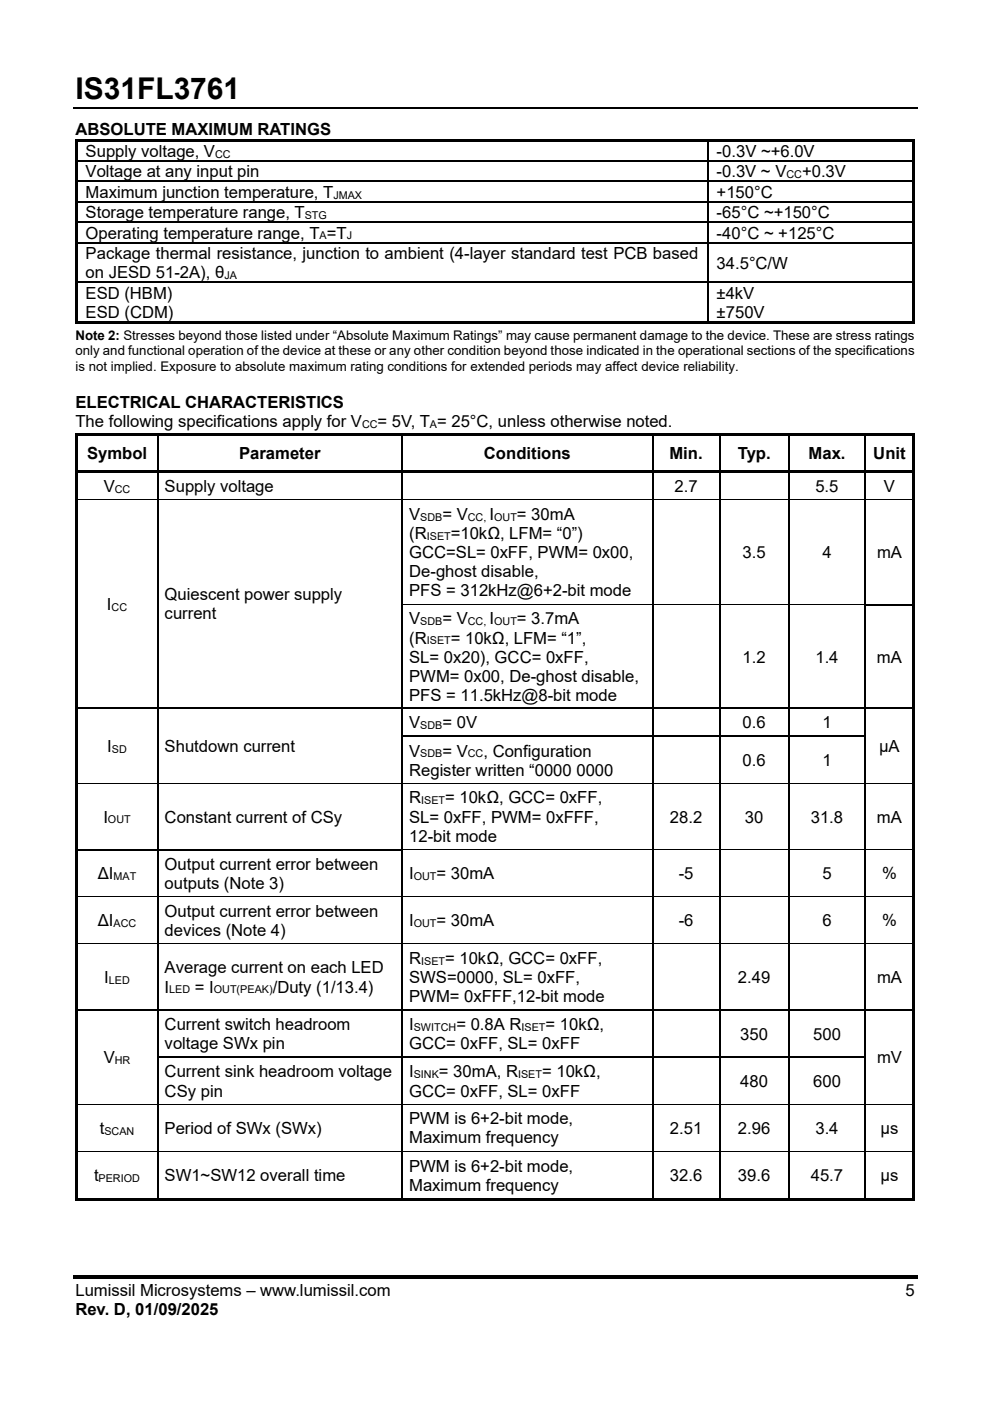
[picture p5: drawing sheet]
<svg xmlns="http://www.w3.org/2000/svg" width="210mm" height="297mm" viewBox="0 0 210 297" stroke-linecap="round" stroke-linejoin="round" font-family="sans-serif">
<defs><g id="words">
<text font-size="6.3" x="16" y="21">IS31FL3761</text>
<g font-size="3.5">
<text x="16" y="28.7">ABSOLUTE MAXIMUM RATINGS</text>
<text x="18.2" y="33.3">Supply voltage, V</text>
<text x="152" y="33.3">-0.3V ~+6.0V</text>
<text x="18.2" y="37.6">Voltage at any input pin</text>
<text x="18.2" y="42">Maximum junction temperature, T</text>
<text x="152" y="37.6">-0.3V ~ V</text>
<text x="152" y="42">+150°C</text>
<text x="170.1" y="37.6">+0.3V</text>
<text x="18.2" y="46.3">Storage temperature range, T</text>
<text x="152" y="46.3">-65°C ~+150°C</text>
<text x="18.2" y="50.6">Operating temperature range, T =T</text>
<text x="152" y="50.6">-40°C ~ +125°C</text>
<text x="18.2" y="54.9">Package thermal resistance, junction to ambient (4-layer standard test PCB based</text>
<text x="18.2" y="59">on JESD 51-2A), θ</text>
<text x="152" y="56.9">34.5°C/W</text>
<text x="18.2" y="63.3">ESD (HBM)</text>
<text x="152" y="63.3">±4kV</text>
<text x="18.2" y="67.4">ESD (CDM)</text>
<text x="152" y="67.4">±750V</text>
<text x="16" y="86.6">ELECTRICAL CHARACTERISTICS</text>
<text x="16" y="90.6">The following specifications apply for V</text>
<text x="80.1" y="90.6">= 5V, T = 25°C, unless otherwise noted.</text>
<text x="18.5" y="97.3">Symbol</text>
<text x="50.7" y="97.3">Parameter</text>
<text x="102.6" y="97.3">Conditions</text>
<text x="142" y="97.3">Min.</text>
<text x="156.5" y="97.3">Typ.</text>
<text x="171.5" y="97.3">Max.</text>
<text x="185.2" y="97.3">Unit</text>
<text x="22" y="104.4">V</text>
<text x="34.9" y="104.4">Supply voltage</text>
<text x="143" y="104.4">2.7</text>
<text x="172.9" y="104.4">5.5</text>
<text x="187.5" y="104.4">V</text>
<text x="86.8" y="110.2">V</text>
<text x="93.8" y="110.2">= V</text>
<text x="103.8" y="110.2">I</text>
<text x="109.6" y="110.2">= 30mA</text>
<text x="86.8" y="114.3">(R</text>
<text x="86.8" y="118.3">GCC=SL= 0xFF, PWM= 0x00,</text>
<text x="95.6" y="114.3">=10kΩ, LFM= “0”)</text>
<text x="157.5" y="118.3">3.5</text>
<text x="174.4" y="118.3">4</text>
<text x="186" y="118.3">mA</text>
<text x="86.8" y="122.4">De-ghost disable,</text>
<text x="22.7" y="129.3">I</text>
<text x="34.9" y="127.3">Quiescent power supply</text>
<text x="34.9" y="131.3">current</text>
<text x="86.8" y="126.4">PFS = 312kHz@6+2-bit mode</text>
<text x="86.8" y="136.4">(R</text>
<text x="86.8" y="132.4">V</text>
<text x="93.8" y="132.4">= V</text>
<text x="95.6" y="136.4">= 10kΩ, LFM= “1”,</text>
<text x="103.8" y="132.4">I</text>
<text x="109.6" y="132.4">= 3.7mA</text>
<text x="86.8" y="140.5">SL= 0x20), GCC= 0xFF,</text>
<text x="157.5" y="140.5">1.2</text>
<text x="173" y="140.5">1.4</text>
<text x="186" y="140.5">mA</text>
<text x="86.8" y="144.5">PWM= 0x00, De-ghost disable,</text>
<text x="86.8" y="148.6">PFS = 11.5kHz@8-bit mode</text>
<text x="86.8" y="154.5">V</text>
<text x="93.8" y="154.5">= 0V</text>
<text x="157.5" y="154.5">0.6</text>
<text x="174.4" y="154.5">1</text>
<text x="22.8" y="159.4">I</text>
<text x="34.9" y="159.4">Shutdown current</text>
<text x="86.8" y="160.4">V</text>
<text x="93.8" y="160.4">= V</text>
<text x="102.5" y="160.4">, Configuration</text>
<text x="186.5" y="159.4">μA</text>
<text x="86.8" y="164.5">Register written “0000 0000</text>
<text x="157.5" y="162.5">0.6</text>
<text x="174.4" y="162.5">1</text>
<text x="86.8" y="170.3">R</text>
<text x="94.4" y="170.3">= 10kΩ, GCC= 0xFF,</text>
<text x="21.9" y="174.4">I</text>
<text x="34.9" y="174.4">Constant current of CSy</text>
<text x="86.8" y="174.4">SL= 0xFF, PWM= 0xFFF,</text>
<text x="86.8" y="178.5">12-bit mode</text>
<text x="142.1" y="174.4">28.2</text>
<text x="158" y="174.4">30</text>
<text x="172" y="174.4">31.8</text>
<text x="186" y="174.4">mA</text>
<text x="34.9" y="184.4">Output current error between</text>
<text x="20.7" y="186.5">ΔI</text>
<text x="34.9" y="188.5">outputs (Note 3)</text>
<text x="86.8" y="186.5">I</text>
<text x="92.6" y="186.5">= 30mA</text>
<text x="144" y="186.5">-5</text>
<text x="174.4" y="186.5">5</text>
<text x="187.1" y="186.5">%</text>
<text x="20.7" y="196.4">ΔI</text>
<text x="34.9" y="194.4">Output current error between</text>
<text x="86.8" y="196.4">I</text>
<text x="92.6" y="196.4">= 30mA</text>
<text x="144" y="196.4">-6</text>
<text x="174.4" y="196.4">6</text>
<text x="187.1" y="196.4">%</text>
<text x="34.9" y="198.4">devices (Note 4)</text>
<text x="22.1" y="208.4">I</text>
<text x="34.9" y="206.4">Average current on each LED</text>
<text x="86.8" y="204.4">R</text>
<text x="86.8" y="208.4">SWS=0000, SL= 0xFF,</text>
<text x="94.4" y="204.4">= 10kΩ, GCC= 0xFF,</text>
<text x="156.5" y="208.4">2.49</text>
<text x="186" y="208.4">mA</text>
<text x="34.9" y="210.4">I</text>
<text x="41.3" y="210.4">= I</text>
<text x="57.8" y="210.4">/Duty (1/13.4)</text>
<text x="86.8" y="212.5">PWM= 0xFFF,12-bit mode</text>
<text x="34.9" y="218.4">Current switch headroom</text>
<text x="86.8" y="218.4">I</text>
<text x="96.8" y="218.4">= 0.8A R</text>
<text x="115.7" y="218.4">= 10kΩ,</text>
<text x="157" y="220.5">350</text>
<text x="172.5" y="220.5">500</text>
<text x="22" y="225.5">V</text>
<text x="34.9" y="222.5">voltage SWx pin</text>
<text x="86.8" y="222.5">GCC= 0xFF, SL= 0xFF</text>
<text x="186" y="225.5">mV</text>
<text x="34.9" y="228.4">Current sink headroom voltage</text>
<text x="34.9" y="232.5">CSy pin</text>
<text x="86.8" y="228.4">I</text>
<text x="86.8" y="232.5">GCC= 0xFF, SL= 0xFF</text>
<text x="93.1" y="228.4">= 30mA, R</text>
<text x="115" y="228.4">= 10kΩ,</text>
<text x="157" y="230.5">480</text>
<text x="172.5" y="230.5">600</text>
<text x="86.8" y="238.4">PWM is 6+2-bit mode,</text>
<text x="21.2" y="240.4">t</text>
<text x="34.9" y="240.4">Period of SWx (SWx)</text>
<text x="86.8" y="242.4">Maximum frequency</text>
<text x="142.1" y="240.4">2.51</text>
<text x="156.5" y="240.4">2.96</text>
<text x="173" y="240.4">3.4</text>
<text x="186.7" y="240.4">µs</text>
<text x="19.9" y="250.4">t</text>
<text x="34.9" y="250.4">SW1~SW12 overall time</text>
<text x="86.8" y="248.4">PWM is 6+2-bit mode,</text>
<text x="142.1" y="250.4">32.6</text>
<text x="156.5" y="250.4">39.6</text>
<text x="172" y="250.4">45.7</text>
<text x="186.7" y="250.4">µs</text>
<text x="86.8" y="252.5">Maximum frequency</text>
<text x="16" y="274.7">Lumissil Microsystems – www.lumissil.com</text>
<text x="192" y="274.7">5</text>
<text x="16" y="278.8">Rev. D, 01/09/2025</text>
</g>
<g font-size="2.8">
<text x="16" y="72.1">Note 2: Stresses beyond those listed under “Absolute Maximum Ratings” may cause permanent damage to the device. These are stress ratings</text>
<text x="16" y="75.4">only and functional operation of the device at these or any other condition beyond those indicated in the operational sections of the specifications</text>
<text x="16" y="78.6">is not implied. Exposure to absolute maximum rating conditions for extended periods may affect device reliability.</text>
</g>
<g font-size="2.3">
<text x="45.6" y="33.5">CC</text>
<text x="166.8" y="37.8">CC</text>
<text x="64.6" y="46.4">STG</text>
<text x="70.7" y="42.1">JMAX</text>
<text x="67.8" y="50.8">A</text>
<text x="73.5" y="50.8">J</text>
<text x="47.6" y="59.1">JA</text>
<text x="76.8" y="90.8">CC</text>
<text x="91.2" y="90.8">A</text>
<text x="24.3" y="104.5">CC</text>
<text x="89.1" y="110.4">SDB</text>
<text x="99.2" y="110.4">CC,</text>
<text x="104.8" y="110.4">OUT</text>
<text x="90.5" y="114.4">ISET</text>
<text x="23.7" y="129.5">CC</text>
<text x="89.1" y="132.5">SDB</text>
<text x="90.5" y="136.6">ISET</text>
<text x="99.2" y="132.5">CC,</text>
<text x="104.8" y="132.5">OUT</text>
<text x="89.1" y="154.6">SDB</text>
<text x="23.7" y="159.6">SD</text>
<text x="89.1" y="160.6">SDB</text>
<text x="99.2" y="160.6">CC</text>
<text x="89.3" y="170.5">ISET</text>
<text x="22.9" y="174.6">OUT</text>
<text x="24.1" y="186.6">MAT</text>
<text x="87.8" y="186.6">OUT</text>
<text x="24.1" y="196.6">ACC</text>
<text x="87.8" y="196.6">OUT</text>
<text x="23.1" y="208.6">LED</text>
<text x="89.3" y="204.5">ISET</text>
<text x="35.9" y="210.6">LED</text>
<text x="45.4" y="210.6">OUT(PEAK)</text>
<text x="87.8" y="218.6">SWITCH</text>
<text x="110.6" y="218.6">ISET</text>
<text x="24.3" y="225.6">HR</text>
<text x="87.8" y="228.6">SINK</text>
<text x="109.9" y="228.6">ISET</text>
<text x="22.1" y="240.6">SCAN</text>
<text x="20.9" y="250.6">PERIOD</text>
</g>
</g></defs>
<path d="M15.5 22.8h179" fill="none" stroke="#000" stroke-width=".34"/>
<g fill="#000">
<path d="M16 29.5h.5v.5h-.5zM16 29.5h178v.5h-178zM16 30h.5v4h-.5zM16 34h.5v.3h-.5zM16 34.3h.5v4.1h-.5zM16 38.4h.5v.2h-.5zM150 34h.2v.3h-.2zM150 38.4h.2v.2h-.2zM193.5 29.5h.5v.5h-.5zM193.5 30h.5v4h-.5zM193.5 34h.5v.3h-.5zM193.5 34.3h.5v4.1h-.5z"/>
<path d="M193.5 38.4h.5v.2h-.5zM16 38.6h.5v4.1h-.5zM16 42.7h.5v.3h-.5zM16 43h.5v4h-.5zM16 47h.5v.3h-.5zM16 47.3h.5v4h-.5zM16 51.3h.5v.3h-.5zM16 51.6h.5v8.1h-.5zM16 59.7h.5v.3h-.5zM150 42.7h.2v.3h-.2zM150 47h.2v.3h-.2zM150 51.3h.2v.3h-.2z"/>
<path d="M150 59.7h.2v.3h-.2zM193.5 38.6h.5v4.1h-.5zM193.5 42.7h.5v.3h-.5zM193.5 43h.5v4h-.5zM193.5 47h.5v.3h-.5zM193.5 47.3h.5v4h-.5zM193.5 51.3h.5v.3h-.5zM193.5 51.6h.5v8.1h-.5zM193.5 59.7h.5v.3h-.5zM16 60h.5v8.6h-.5zM16 68.1h134v.5h-134zM150 68.1h43.5v.5h-43.5z"/>
<path d="M193.5 60h.5v8.6h-.5zM193.5 68.1h.5v.5h-.5zM16 91.8h.5v.5h-.5zM16 91.8h178v.5h-178zM16 92.3h.5v7.5h-.5zM193.5 91.8h.5v.5h-.5zM193.5 92.3h.5v7.5h-.5zM16 99.8h178v.5h-178zM16 100.3h.5v5.5h-.5zM193.5 100.3h.5v5.5h-.5zM16 106h.5v22.1h-.5zM16 128.1h.5v.3h-.5z"/>
<path d="M33.3 128.1h.2v.3h-.2zM85.2 128.1h.2v.3h-.2zM138.3 128.1h.2v.3h-.2zM152.5 128.1h.3v.3h-.3zM167.2 128.1h.2v.3h-.2zM183.4 128.1h.3v.3h-.3zM193.5 106h.5v22.1h-.5zM193.5 128.1h.5v.3h-.5zM16 128.4h.5v21.6h-.5zM16 150h.5v.3h-.5zM16 150.3h.5v5.7h-.5zM16 156h.5v.3h-.5z"/>
<path d="M33.3 150h.2v.3h-.2zM33.3 156h.2v.3h-.2zM85.2 150h.2v.3h-.2zM85.2 156h.2v.3h-.2zM138.3 150h.2v.3h-.2zM138.3 156h.2v.3h-.2zM152.5 150h.3v.3h-.3zM152.5 156h.3v.3h-.3zM167.2 150h.2v.3h-.2zM167.2 156h.2v.3h-.2zM183.4 150h.3v.3h-.3zM183.4 156h.3v.3h-.3z"/>
<path d="M193.5 128.4h.5v21.6h-.5zM193.5 150h.5v.3h-.5zM193.5 150.3h.5v5.7h-.5zM193.5 156h.5v.3h-.5zM16 156.3h.5v9.7h-.5zM193.5 156.3h.5v9.7h-.5zM16 166.2h.5v13.8h-.5zM16 180h.5v.3h-.5zM16 180.3h.5v9.7h-.5zM33.3 180h.2v.3h-.2zM85.2 180h.2v.3h-.2zM138.3 180h.2v.3h-.2z"/>
<path d="M152.5 180h.3v.3h-.3zM167.2 180h.2v.3h-.2zM183.4 180h.3v.3h-.3zM193.5 166.2h.5v13.8h-.5zM193.5 180h.5v.3h-.5zM193.5 180.3h.5v9.7h-.5zM16 190.2h.5v9.8h-.5zM16 200.2h.5v13.8h-.5zM16 214h.5v.3h-.5zM33.3 214h.2v.3h-.2zM85.2 214h.2v.3h-.2zM138.3 214h.2v.3h-.2z"/>
<path d="M152.5 214h.3v.3h-.3zM167.2 214h.2v.3h-.2zM183.4 214h.3v.3h-.3zM193.5 190.2h.5v9.8h-.5zM193.5 200.2h.5v13.8h-.5zM193.5 214h.5v.3h-.5zM16 214.3h.5v9.7h-.5zM16 224h.5v.3h-.5zM16 224.3h.5v9.7h-.5zM33.3 224h.2v.3h-.2zM85.2 224h.2v.3h-.2zM138.3 224h.2v.3h-.2z"/>
<path d="M152.5 224h.3v.3h-.3zM167.2 224h.2v.3h-.2zM183.4 224h.3v.3h-.3zM193.5 214.3h.5v9.7h-.5zM193.5 224h.5v.3h-.5zM193.5 224.3h.5v9.7h-.5zM16 234.2h.5v9.9h-.5zM16 244.2h.5v10.4h-.5zM16 254h17.3v.6h-17.3zM33.3 254h51.9v.6h-51.9zM85.2 254h53.1v.6h-53.1zM138.3 254h14.2v.6h-14.2z"/>
<path d="M152.5 254h14.7v.6h-14.7zM167.2 254h16.2v.6h-16.2zM183.4 254h10.1v.6h-10.1zM193.5 234.2h.5v9.9h-.5zM193.5 244.2h.5v10.4h-.5zM193.5 254h.5v.6h-.5zM15.5 270.3h179v.8h-179z"/>
</g>
<g fill="none" stroke="#000" stroke-width=".25">
<path d="M16.5 34.2h133.5M16.5 38.5h133.5M150.1 30v4M150.1 34.3v4.1M150.1 38.6v4.1M150.2 34.2h43.3M150.2 38.5h43.3M16.5 42.8h133.5M16.5 47.1h133.5M16.5 51.5h133.5M16.5 59.8h133.5M150.1 43v4"/>
<path d="M150.1 47.3v4M150.1 51.6v8.1M150.1 60v8.1M150.2 42.8h43.3M150.2 47.1h43.3M150.2 51.5h43.3M150.2 59.8h43.3M33.4 92.3v7.5M85.3 92.3v7.5M138.4 92.3v7.5M152.7 92.3v7.5M167.3 92.3v7.5"/>
<path d="M183.6 92.3v7.5M33.4 100.3v5.5M33.4 106v22.1M85.3 100.3v5.5M85.3 106v22.1M138.4 100.3v5.5M138.4 106v22.1M152.7 100.3v5.5M152.7 106v22.1M167.3 100.3v5.5M167.3 106v22.1M183.6 100.3v5.5"/>
<path d="M183.6 106v22.1M33.4 128.4v21.6M85.3 128.4v21.6M138.4 128.4v21.6M152.7 128.4v21.6M167.3 128.4v21.6M183.6 128.4v21.6M183.7 128.2h9.8M16.5 150.2h16.8M33.4 150.3v5.7M33.4 156.3v9.7M33.5 150.2h51.7"/>
<path d="M85.3 150.3v5.7M85.3 156.3v9.7M85.4 150.2h52.9M85.4 156.1h52.9M138.4 150.3v5.7M138.4 156.3v9.7M138.5 150.2h14M138.5 156.1h14M152.7 150.3v5.7M152.7 156.3v9.7M152.8 150.2h14.4M152.8 156.1h14.4"/>
<path d="M167.3 150.3v5.7M167.3 156.3v9.7M167.4 150.2h16M167.4 156.1h16M183.6 150.3v5.7M183.6 156.3v9.7M183.7 150.2h9.8M33.4 166.2v13.8M85.3 166.2v13.8M138.4 166.2v13.8M152.7 166.2v13.8M167.3 166.2v13.8"/>
<path d="M183.6 166.2v13.8M16.5 180.2h16.8M33.4 180.3v9.7M33.4 190.2v9.8M33.5 180.2h51.7M85.3 180.3v9.7M85.3 190.2v9.8M138.4 180.3v9.7M138.4 190.2v9.8M152.7 180.3v9.7M152.7 190.2v9.8M167.3 180.3v9.7"/>
<path d="M167.3 190.2v9.8M183.6 180.3v9.7M183.6 190.2v9.8M16.5 214.2h16.8M33.4 200.2v13.8M33.4 214.3v9.7M33.5 214.2h51.7M85.3 200.2v13.8M85.3 214.3v9.7M85.4 214.2h52.9M138.4 200.2v13.8M138.4 214.3v9.7"/>
<path d="M138.5 214.2h14M152.7 200.2v13.8M152.7 214.3v9.7M152.8 214.2h14.4M167.3 200.2v13.8M167.3 214.3v9.7M167.4 214.2h16M183.6 200.2v13.8M183.6 214.3v9.7M183.7 214.2h9.8M33.4 224.3v9.7M33.4 234.2v9.9"/>
<path d="M33.5 224.2h51.7M85.3 224.3v9.7M85.3 234.2v9.9M85.4 224.2h52.9M138.4 224.3v9.7M138.4 234.2v9.9M138.5 224.2h14M152.7 224.3v9.7M152.7 234.2v9.9M152.8 224.2h14.4M167.3 224.3v9.7M167.3 234.2v9.9"/>
<path d="M167.4 224.2h16M183.6 224.3v9.7M183.6 234.2v9.9M33.4 244.2v9.8M85.3 244.2v9.8M138.4 244.2v9.8M152.7 244.2v9.8M167.3 244.2v9.8M183.6 244.2v9.8"/>
</g>
<g fill="none" stroke="#000" stroke-width=".21">
<path d="M16 105.9h178M85.4 128.2h52.9M138.5 128.2h14M152.8 128.2h14.4M167.4 128.2h16M16 166.1h178M16 190.1h178M85.4 180.1h52.9M138.5 180.1h14M152.8 180.1h14.4M167.4 180.1h16M183.7 180.1h9.8"/>
<path d="M16 200.1h178M16 234.1h178M16 244.1h178"/>
</g>
<use href="#words"/>
</svg>
